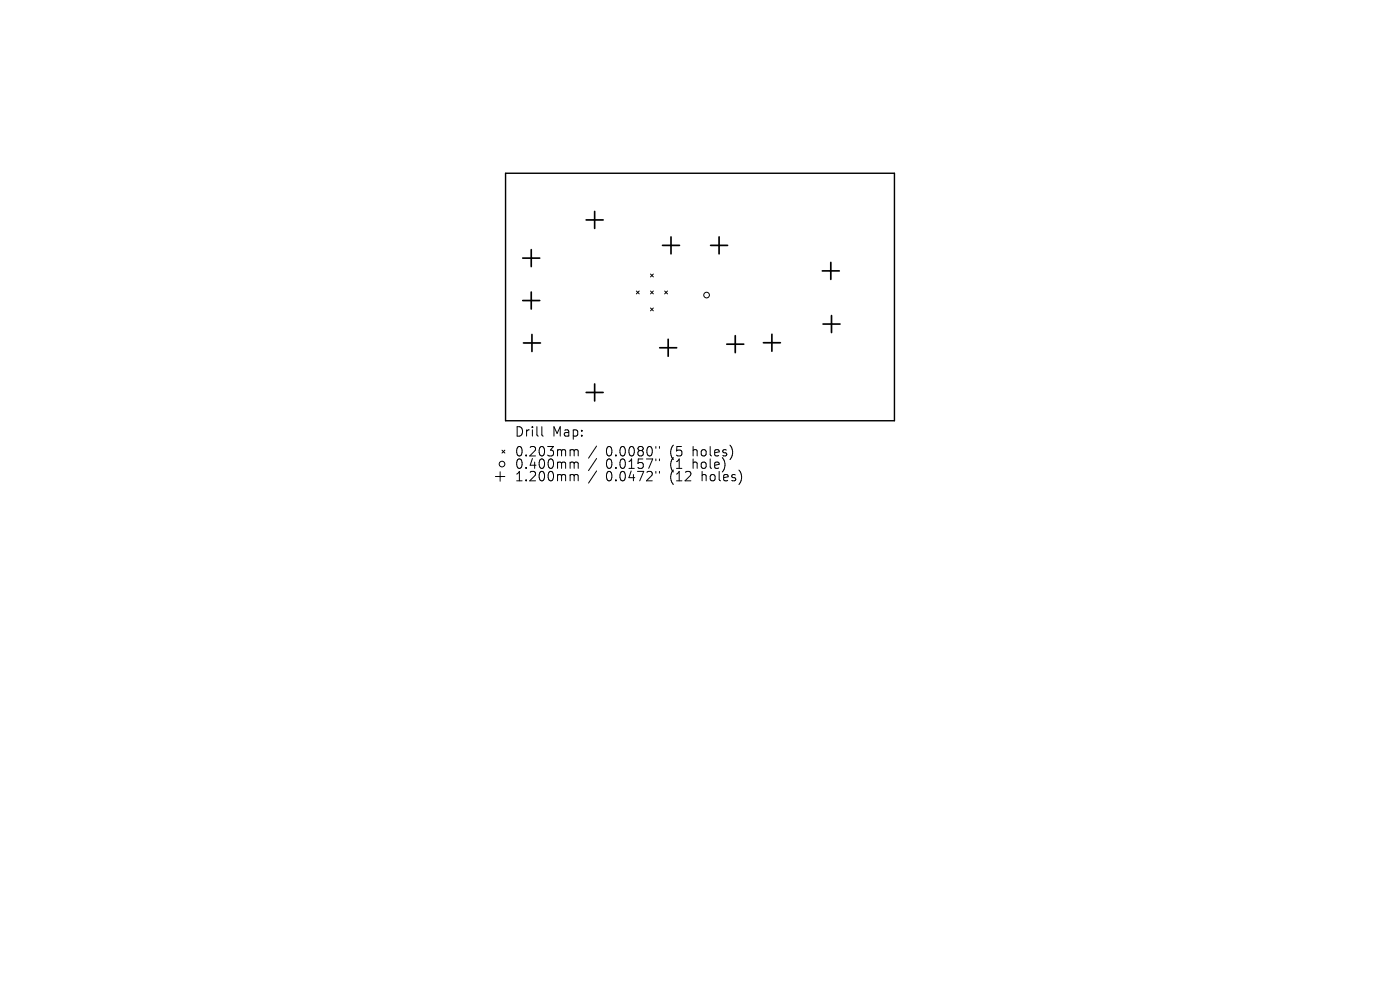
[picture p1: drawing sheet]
<svg xmlns="http://www.w3.org/2000/svg" width="297mm" height="210mm" viewBox="0 0 297 210" stroke-linecap="round" stroke-linejoin="round" font-family="sans-serif">
<defs><g id="words">
<g font-size="2.8">
<text x="109.1" y="92.9">Drill</text>
<text x="117.1" y="92.9">Map:</text>
<text x="109.1" y="97.1">0.203mm</text>
<text x="109.1" y="99.7">0.400mm</text>
<text x="128.5" y="97.1">0.0080&quot;</text>
<text x="128.5" y="99.7">0.0157&quot;</text>
<text x="142.3" y="97.1">(5</text>
<text x="142.3" y="99.7">(1</text>
<text x="147.2" y="97.1">holes)</text>
<text x="147.2" y="99.7">hole)</text>
<text x="109.1" y="102.4">1.200mm</text>
<text x="128.5" y="102.4">0.0472&quot;</text>
<text x="142.3" y="102.4">(12</text>
<text x="149.1" y="102.4">holes)</text>
</g>
</g></defs>
<path d="M107.3 36.8h82.5v52.5h-82.5z" fill="none" stroke="#000" stroke-width=".3"/>
<g fill="none" stroke="#000" stroke-width=".21">
<path d="M138 58.1l.6 .6M138.6 58.1l-.6 .6M135 61.7l.6 .6M135.6 61.7l-.6 .6M138 61.7l.6 .6M138 65.3l.6 .6M138.6 61.7l-.6 .6M138.6 65.3l-.6 .6M141 61.7l.6 .6M141.6 61.7l-.6 .6M106.5 95.5l.6 .6M107.1 95.5l-.6 .6"/>
<path d="M114.9 90.5v1.7l.3 .3M121.2 95.4h.3l.3 .3M121.2 98h.3l.3 .3M121.8 95.7l.3-.3 .5 .1 .1 1.2M121.8 95.7v1M121.8 98.3v1.1M121.8 98.3l.3-.3 .5 .1 .1 1.3M126.6 94.6l-1.7 2.6M126.6 97.3l-1.7 2.5M126.6 99.9l-1.7 2.6M139.1 94.7v.4M139.1 97.4v.3"/>
<path d="M139.1 100v.4M139.9 94.7v.4M139.9 97.4v.3M139.9 100v.4M105.1 101.1h2M106.1 100.1v2M121.2 100.7h.3l.3 .2M121.8 100.9v1.1M121.8 100.9l.3-.2 .5 .1 .1 1.2"/>
<circle cx="149.9" cy="62.6" r=".6"/>
<circle cx="106.5" cy="98.4" r=".6"/>
</g>
<g fill="none" stroke="#000" stroke-width=".36">
<path d="M110.9 54.8h3.6M112.7 53v3.6M124.4 46.7h3.6M126.2 44.9v3.6M140.6 52.1h3.6M142.4 50.3v3.6M150.8 52.1h3.6M152.6 50.3v3.6M174.4 57.5h3.6M176.2 55.7v3.6M110.9 63.8h3.6M111.1 72.8h3.6"/>
<path d="M112.7 62v3.6M112.9 71v3.6M140 73.8h3.6M141.8 72v3.6M154.2 73h3.6M156 71.2v3.6M162 72.7h3.6M163.8 70.9v3.6M174.6 68.7h3.6M176.4 66.9v3.6M124.4 83.3h3.6M126.2 81.5v3.6"/>
</g>
<use href="#words"/>
</svg>
